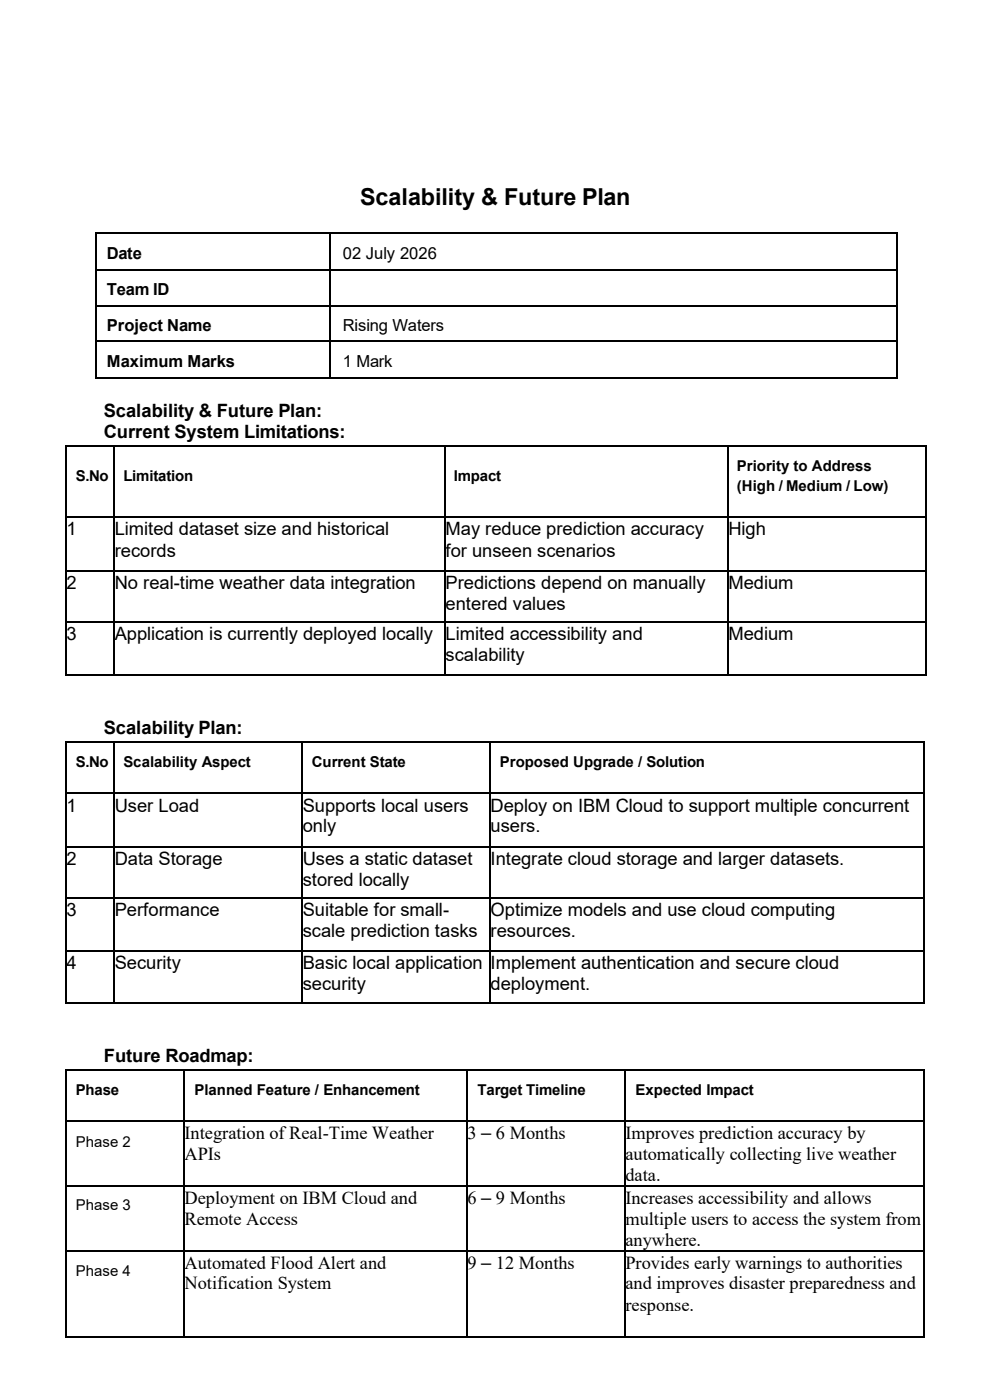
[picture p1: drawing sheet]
<svg xmlns="http://www.w3.org/2000/svg" width="210mm" height="297mm" viewBox="0 0 210 297" stroke-linecap="round" stroke-linejoin="round" font-family="sans-serif">
<defs><g id="words">
<text font-size="5" x="76.4" y="43.4">Scalability &amp; Future Plan</text>
<g font-size="3.9">
<text x="22" y="88.5">Scalability &amp; Future Plan:</text>
<text x="22" y="93">Current System Limitations:</text>
<text x="14.1" y="113.6">1</text>
<text x="24.4" y="113.6">Limited dataset size and historical</text>
<text x="94.5" y="113.6">May reduce prediction accuracy</text>
<text x="154.6" y="113.6">High</text>
<text x="24.4" y="118.1">records</text>
<text x="94.5" y="118.1">for unseen scenarios</text>
<text x="14.1" y="124.9">2</text>
<text x="24.4" y="124.9">No real-time weather data integration</text>
<text x="94.5" y="124.9">Predictions depend on manually</text>
<text x="154.6" y="124.9">Medium</text>
<text x="94.5" y="129.4">entered values</text>
<text x="14.1" y="135.8">3</text>
<text x="24.4" y="135.8">Application is currently deployed locally</text>
<text x="94.5" y="135.8">Limited accessibility and</text>
<text x="154.6" y="135.8">Medium</text>
<text x="94.5" y="140.3">scalability</text>
<text x="22" y="155.6">Scalability Plan:</text>
<text x="14.1" y="172.2">1</text>
<text x="24.4" y="172.2">User Load</text>
<text x="64.2" y="172.2">Supports local users</text>
<text x="104.1" y="172.2">Deploy on IBM Cloud to support multiple concurrent</text>
<text x="64.2" y="176.6">only</text>
<text x="104.1" y="176.6">users.</text>
<text x="14.1" y="183.5">2</text>
<text x="24.4" y="183.5">Data Storage</text>
<text x="64.2" y="183.5">Uses a static dataset</text>
<text x="104.1" y="183.5">Integrate cloud storage and larger datasets.</text>
<text x="64.2" y="187.9">stored locally</text>
<text x="14.1" y="194.4">3</text>
<text x="24.4" y="194.4">Performance</text>
<text x="64.2" y="194.4">Suitable for small-</text>
<text x="104.1" y="194.4">Optimize models and use cloud computing</text>
<text x="64.2" y="198.9">scale prediction tasks</text>
<text x="104.1" y="198.9">resources.</text>
<text x="14.1" y="205.7">4</text>
<text x="24.4" y="205.7">Security</text>
<text x="64.2" y="205.7">Basic local application</text>
<text x="104.1" y="205.7">Implement authentication and secure cloud</text>
<text x="64.2" y="210.1">security</text>
<text x="104.1" y="210.1">deployment.</text>
<text x="22" y="225.2">Future Roadmap:</text>
<text x="39.2" y="241.7">Integration of Real-Time Weather</text>
<text x="99.2" y="241.7">3 – 6 Months</text>
<text x="132.7" y="241.7">Improves prediction accuracy by</text>
<text x="39.2" y="246.1">APIs</text>
<text x="132.7" y="246.1">automatically collecting live weather</text>
<text x="132.7" y="250.6">data.</text>
<text x="39.2" y="255.4">Deployment on IBM Cloud and</text>
<text x="99.2" y="255.4">6 – 9 Months</text>
<text x="132.7" y="255.4">Increases accessibility and allows</text>
<text x="39.2" y="259.9">Remote Access</text>
<text x="132.7" y="259.9">multiple users to access the system from</text>
<text x="39.2" y="269.2">Automated Flood Alert and</text>
<text x="99.2" y="269.2">9 – 12 Months</text>
<text x="132.7" y="264.3">anywhere.</text>
<text x="132.7" y="269.2">Provides early warnings to authorities</text>
<text x="39.2" y="273.6">Notification System</text>
<text x="132.7" y="273.6">and improves disaster preparedness and</text>
<text x="132.7" y="278.1">response.</text>
</g>
<g font-size="3.5">
<text x="22.7" y="55">Date</text>
<text x="72.7" y="55">02 July 2026</text>
<text x="22.7" y="62.6">Team ID</text>
<text x="22.7" y="70.3">Project Name</text>
<text x="72.7" y="70.3">Rising Waters</text>
<text x="22.7" y="77.9">Maximum Marks</text>
<text x="72.7" y="77.9">1 Mark</text>
</g>
<g font-size="3.2">
<text x="156.4" y="100">Priority to Address</text>
<text x="16.1" y="102">S.No</text>
<text x="26.2" y="102">Limitation</text>
<text x="96.3" y="102">Impact</text>
<text x="156.4" y="104.2">(High / Medium / Low)</text>
<text x="16.1" y="162.7">S.No</text>
<text x="26.2" y="162.7">Scalability Aspect</text>
<text x="66.1" y="162.7">Current State</text>
<text x="106.1" y="162.7">Proposed Upgrade / Solution</text>
<text x="16.1" y="232.2">Phase</text>
<text x="41.2" y="232.2">Planned Feature / Enhancement</text>
<text x="101.3" y="232.2">Target Timeline</text>
<text x="134.9" y="232.2">Expected Impact</text>
<text x="16.1" y="243.3">Phase 2</text>
<text x="16.1" y="256.8">Phase 3</text>
<text x="16.1" y="270.8">Phase 4</text>
</g>
</g></defs>
<g fill="#000">
<path d="M20.1 49.4h.4v.3h-.4z" fill-rule="evenodd"/>
<path d="M20.1 49.4h.4v.3h-.4z" fill-rule="evenodd"/>
<path d="M20.1 57.1h.4v.4h-.4z" fill-rule="evenodd"/>
<path d="M69.9 49.4h.3v.3h-.3z" fill-rule="evenodd"/>
<path d="M69.9 57.1h.3v.4h-.3z" fill-rule="evenodd"/>
<path d="M190.2 49.4h.3v.3h-.3z" fill-rule="evenodd"/>
<path d="M190.2 49.4h.3v.3h-.3z" fill-rule="evenodd"/>
<path d="M190.2 57.1h.3v.4h-.3z" fill-rule="evenodd"/>
<path d="M20.1 64.9h.4v.3h-.4z" fill-rule="evenodd"/>
<path d="M20.1 72.3h.4v.3h-.4z" fill-rule="evenodd"/>
<path d="M69.9 64.9h.3v.3h-.3z" fill-rule="evenodd"/>
<path d="M69.9 72.3h.3v.3h-.3z" fill-rule="evenodd"/>
<path d="M190.2 64.9h.3v.3h-.3z" fill-rule="evenodd"/>
<path d="M190.2 72.3h.3v.3h-.3z" fill-rule="evenodd"/>
<path d="M13.8 94.5h.3v.3h-.3z" fill-rule="evenodd"/>
<path d="M13.8 94.5h.3v.3h-.3z" fill-rule="evenodd"/>
<path d="M20.1 80.1h.4v.3h-.4z" fill-rule="evenodd"/>
<path d="M20.1 80.1h.4v.3h-.4z" fill-rule="evenodd"/>
<path d="M24 94.5h.4v.3h-.4z" fill-rule="evenodd"/>
<path d="M69.9 80.1h.3v.3h-.3z" fill-rule="evenodd"/>
<path d="M94.2 94.5h.3v.3h-.3z" fill-rule="evenodd"/>
<path d="M154.2 94.5h.4v.3h-.4z" fill-rule="evenodd"/>
<path d="M190.2 80.1h.3v.3h-.3z" fill-rule="evenodd"/>
<path d="M190.2 80.1h.3v.3h-.3z" fill-rule="evenodd"/>
<path d="M196.2 94.5h.4v.3h-.4z" fill-rule="evenodd"/>
<path d="M196.2 94.5h.4v.3h-.4z" fill-rule="evenodd"/>
<path d="M13.8 109.6h.3v.4h-.3z" fill-rule="evenodd"/>
<path d="M24 109.6h.4v.4h-.4z" fill-rule="evenodd"/>
<path d="M94.2 109.6h.3v.4h-.3z" fill-rule="evenodd"/>
<path d="M154.2 109.6h.4v.4h-.4z" fill-rule="evenodd"/>
<path d="M196.2 109.6h.4v.4h-.4z" fill-rule="evenodd"/>
<path d="M13.8 120.9h.3v.4h-.3z" fill-rule="evenodd"/>
<path d="M13.8 131.8h.3v.4h-.3z" fill-rule="evenodd"/>
<path d="M24 120.9h.4v.4h-.4z" fill-rule="evenodd"/>
<path d="M24 131.8h.4v.4h-.4z" fill-rule="evenodd"/>
<path d="M94.2 120.9h.3v.4h-.3z" fill-rule="evenodd"/>
<path d="M94.2 131.8h.3v.4h-.3z" fill-rule="evenodd"/>
<path d="M154.2 120.9h.4v.4h-.4z" fill-rule="evenodd"/>
<path d="M154.2 131.8h.4v.4h-.4z" fill-rule="evenodd"/>
<path d="M196.2 120.9h.4v.4h-.4z" fill-rule="evenodd"/>
<path d="M196.2 131.8h.4v.4h-.4z" fill-rule="evenodd"/>
<path d="M13.8 143.1h.3v.4h-.3z" fill-rule="evenodd"/>
<path d="M13.8 143.1h.3v.4h-.3z" fill-rule="evenodd"/>
<path d="M13.8 157.3h.3v.3h-.3z" fill-rule="evenodd"/>
<path d="M13.8 157.3h.3v.3h-.3z" fill-rule="evenodd"/>
<path d="M24 143.1h.4v.4h-.4z" fill-rule="evenodd"/>
<path d="M24 157.3h.4v.3h-.4z" fill-rule="evenodd"/>
<path d="M63.9 157.3h.3v.3h-.3z" fill-rule="evenodd"/>
<path d="M94.2 143.1h.3v.4h-.3z" fill-rule="evenodd"/>
<path d="M103.7 157.3h.4v.3h-.4z" fill-rule="evenodd"/>
<path d="M154.2 143.1h.4v.4h-.4z" fill-rule="evenodd"/>
<path d="M195.8 157.3h.4v.3h-.4z" fill-rule="evenodd"/>
<path d="M195.8 157.3h.4v.3h-.4z" fill-rule="evenodd"/>
<path d="M196.2 143.1h.4v.4h-.4z" fill-rule="evenodd"/>
<path d="M196.2 143.1h.4v.4h-.4z" fill-rule="evenodd"/>
<path d="M13.8 168.2h.3v.3h-.3z" fill-rule="evenodd"/>
<path d="M13.8 179.5h.3v.3h-.3z" fill-rule="evenodd"/>
<path d="M24 168.2h.4v.3h-.4z" fill-rule="evenodd"/>
<path d="M24 179.5h.4v.3h-.4z" fill-rule="evenodd"/>
<path d="M63.9 168.2h.3v.3h-.3z" fill-rule="evenodd"/>
<path d="M63.9 179.5h.3v.3h-.3z" fill-rule="evenodd"/>
<path d="M103.7 168.2h.4v.3h-.4z" fill-rule="evenodd"/>
<path d="M103.7 179.5h.4v.3h-.4z" fill-rule="evenodd"/>
<path d="M195.8 168.2h.4v.3h-.4z" fill-rule="evenodd"/>
<path d="M195.8 179.5h.4v.3h-.4z" fill-rule="evenodd"/>
<path d="M13.8 190.4h.3v.3h-.3z" fill-rule="evenodd"/>
<path d="M24 190.4h.4v.3h-.4z" fill-rule="evenodd"/>
<path d="M63.9 190.4h.3v.3h-.3z" fill-rule="evenodd"/>
<path d="M103.7 190.4h.4v.3h-.4z" fill-rule="evenodd"/>
<path d="M195.8 190.4h.4v.3h-.4z" fill-rule="evenodd"/>
<path d="M13.8 201.7h.3v.3h-.3z" fill-rule="evenodd"/>
<path d="M13.8 212.6h.3v.4h-.3z" fill-rule="evenodd"/>
<path d="M13.8 212.6h.3v.4h-.3z" fill-rule="evenodd"/>
<path d="M24 201.7h.4v.3h-.4z" fill-rule="evenodd"/>
<path d="M24 212.6h.4v.4h-.4z" fill-rule="evenodd"/>
<path d="M63.9 201.7h.3v.3h-.3z" fill-rule="evenodd"/>
<path d="M63.9 212.6h.3v.4h-.3z" fill-rule="evenodd"/>
<path d="M103.7 201.7h.4v.3h-.4z" fill-rule="evenodd"/>
<path d="M103.7 212.6h.4v.4h-.4z" fill-rule="evenodd"/>
<path d="M195.8 201.7h.4v.3h-.4z" fill-rule="evenodd"/>
<path d="M195.8 212.6h.4v.4h-.4z" fill-rule="evenodd"/>
<path d="M195.8 212.6h.4v.4h-.4z" fill-rule="evenodd"/>
<path d="M13.8 226.8h.3v.3h-.3z" fill-rule="evenodd"/>
<path d="M13.8 226.8h.3v.3h-.3z" fill-rule="evenodd"/>
<path d="M13.8 237.7h.3v.3h-.3z" fill-rule="evenodd"/>
<path d="M38.8 226.8h.4v.3h-.4z" fill-rule="evenodd"/>
<path d="M38.8 237.7h.4v.3h-.4z" fill-rule="evenodd"/>
<path d="M98.8 226.8h.4v.3h-.4z" fill-rule="evenodd"/>
<path d="M98.8 237.7h.4v.3h-.4z" fill-rule="evenodd"/>
<path d="M132.4 226.8h.3v.3h-.3z" fill-rule="evenodd"/>
<path d="M132.4 237.7h.3v.3h-.3z" fill-rule="evenodd"/>
<path d="M195.8 226.8h.4v.3h-.4z" fill-rule="evenodd"/>
<path d="M195.8 226.8h.4v.3h-.4z" fill-rule="evenodd"/>
<path d="M195.8 237.7h.4v.3h-.4z" fill-rule="evenodd"/>
<path d="M13.8 251.5h.3v.3h-.3z" fill-rule="evenodd"/>
<path d="M38.8 251.5h.4v.3h-.4z" fill-rule="evenodd"/>
<path d="M98.8 251.5h.4v.3h-.4z" fill-rule="evenodd"/>
<path d="M132.4 251.5h.3v.3h-.3z" fill-rule="evenodd"/>
<path d="M195.8 251.5h.4v.3h-.4z" fill-rule="evenodd"/>
<path d="M13.8 265.2h.3v.4h-.3z" fill-rule="evenodd"/>
<path d="M38.8 265.2h.4v.4h-.4z" fill-rule="evenodd"/>
<path d="M98.8 265.2h.4v.4h-.4z" fill-rule="evenodd"/>
<path d="M132.4 265.2h.3v.4h-.3z" fill-rule="evenodd"/>
<path d="M195.8 265.2h.4v.4h-.4z" fill-rule="evenodd"/>
<path d="M13.8 283.4h.3v.4h-.3z" fill-rule="evenodd"/>
<path d="M13.8 283.4h.3v.4h-.3z" fill-rule="evenodd"/>
<path d="M38.8 283.4h.4v.4h-.4z" fill-rule="evenodd"/>
<path d="M98.8 283.4h.4v.4h-.4z" fill-rule="evenodd"/>
<path d="M132.4 283.4h.3v.4h-.3z" fill-rule="evenodd"/>
<path d="M195.8 283.4h.4v.4h-.4z" fill-rule="evenodd"/>
<path d="M195.8 283.4h.4v.4h-.4z" fill-rule="evenodd"/>
</g>
<g fill="none" stroke="#000" stroke-width=".34">
<path d="M20.3 49.7v7.4M20.3 57.5v7.4M20.5 49.5h49.4M20.5 57.3h49.4M70 49.7v7.4M70 57.5v7.4M70.2 49.5h120M70.2 57.3h120M190.4 49.7v7.4M190.4 57.5v7.4M20.3 65.2v7.1M20.3 72.6v7.5"/>
<path d="M20.5 65h49.4M20.5 72.4h49.4M70 65.2v7.1M70 72.6v7.5M70.2 65h120M70.2 72.4h120M190.4 65.2v7.1M190.4 72.6v7.5M13.9 94.8v14.8M14.1 94.6h9.9M20.5 80.2h49.4M24.2 94.8v14.8"/>
<path d="M24.4 94.6h69.8M70.2 80.2h120M94.4 94.8v14.8M94.5 94.6h59.7M154.4 94.8v14.8M154.6 94.6h41.6M196.4 94.8v14.8M13.9 110v10.9M14.1 109.8h9.9M24.2 110v10.9M24.4 109.8h69.8M94.4 110v10.9"/>
<path d="M94.5 109.8h59.7M154.4 110v10.9M154.6 109.8h41.6M196.4 110v10.9M13.9 121.3v10.5M13.9 132.2v10.9M14.1 121.1h9.9M14.1 132h9.9M24.2 121.3v10.5M24.2 132.2v10.9M24.4 121.1h69.8M24.4 132h69.8"/>
<path d="M94.4 121.3v10.5M94.4 132.2v10.9M94.5 121.1h59.7M94.5 132h59.7M154.4 121.3v10.5M154.4 132.2v10.9M154.6 121.1h41.6M154.6 132h41.6M196.4 121.3v10.5M196.4 132.2v10.9M13.9 157.6v10.6M14.1 143.3h9.9"/>
<path d="M14.1 157.5h9.9M24.2 157.6v10.6M24.4 143.3h69.8M24.4 157.5h39.5M64.1 157.6v10.6M64.2 157.5h39.5M94.5 143.3h59.7M103.9 157.6v10.6M104.1 157.5h91.7M154.6 143.3h41.6M196 157.6v10.6M13.9 168.5v11"/>
<path d="M13.9 179.8v10.6M14.1 168.3h9.9M14.1 179.6h9.9M24.2 168.5v11M24.2 179.8v10.6M24.4 168.3h39.5M24.4 179.6h39.5M64.1 168.5v11M64.1 179.8v10.6M64.2 168.3h39.5M64.2 179.6h39.5M103.9 168.5v11"/>
<path d="M103.9 179.8v10.6M104.1 168.3h91.7M104.1 179.6h91.7M196 168.5v11M196 179.8v10.6M13.9 190.7v11M14.1 190.6h9.9M24.2 190.7v11M24.4 190.6h39.5M64.1 190.7v11M64.2 190.6h39.5M103.9 190.7v11"/>
<path d="M104.1 190.6h91.7M196 190.7v11M13.9 202v10.6M14.1 201.9h9.9M14.1 212.8h9.9M24.2 202v10.6M24.4 201.9h39.5M24.4 212.8h39.5M64.1 202v10.6M64.2 201.9h39.5M64.2 212.8h39.5M103.9 202v10.6"/>
<path d="M104.1 201.9h91.7M104.1 212.8h91.7M196 202v10.6M13.9 227.1v10.6M13.9 238v13.5M14.1 226.9h24.7M14.1 237.9h24.7M39 227.1v10.6M39 238v13.5M39.2 226.9h59.6M39.2 237.9h59.6M99 227.1v10.6"/>
<path d="M99 238v13.5M99.2 226.9h33.2M99.2 237.9h33.2M132.5 227.1v10.6M132.5 238v13.5M132.7 226.9h63.1M132.7 237.9h63.1M196 227.1v10.6M196 238v13.5M13.9 251.8v13.4M14.1 251.6h24.7M39 251.8v13.4"/>
<path d="M39.2 251.6h59.6M99 251.8v13.4M99.2 251.6h33.2M132.5 251.8v13.4M132.7 251.6h63.1M196 251.8v13.4M13.9 265.6v17.8M39 265.6v17.8M99 265.6v17.8M132.5 265.6v17.8M196 265.6v17.8M14.1 283.6h24.7"/>
<path d="M39.2 283.6h59.6M99.2 283.6h33.2M132.7 283.6h63.1"/>
</g>
<path d="M14.1 265.4h24.7M39.2 265.4h59.6M99.2 265.4h33.2M132.7 265.4h63.1" fill="none" stroke="#000" stroke-width=".35"/>
<use href="#words"/>
</svg>
